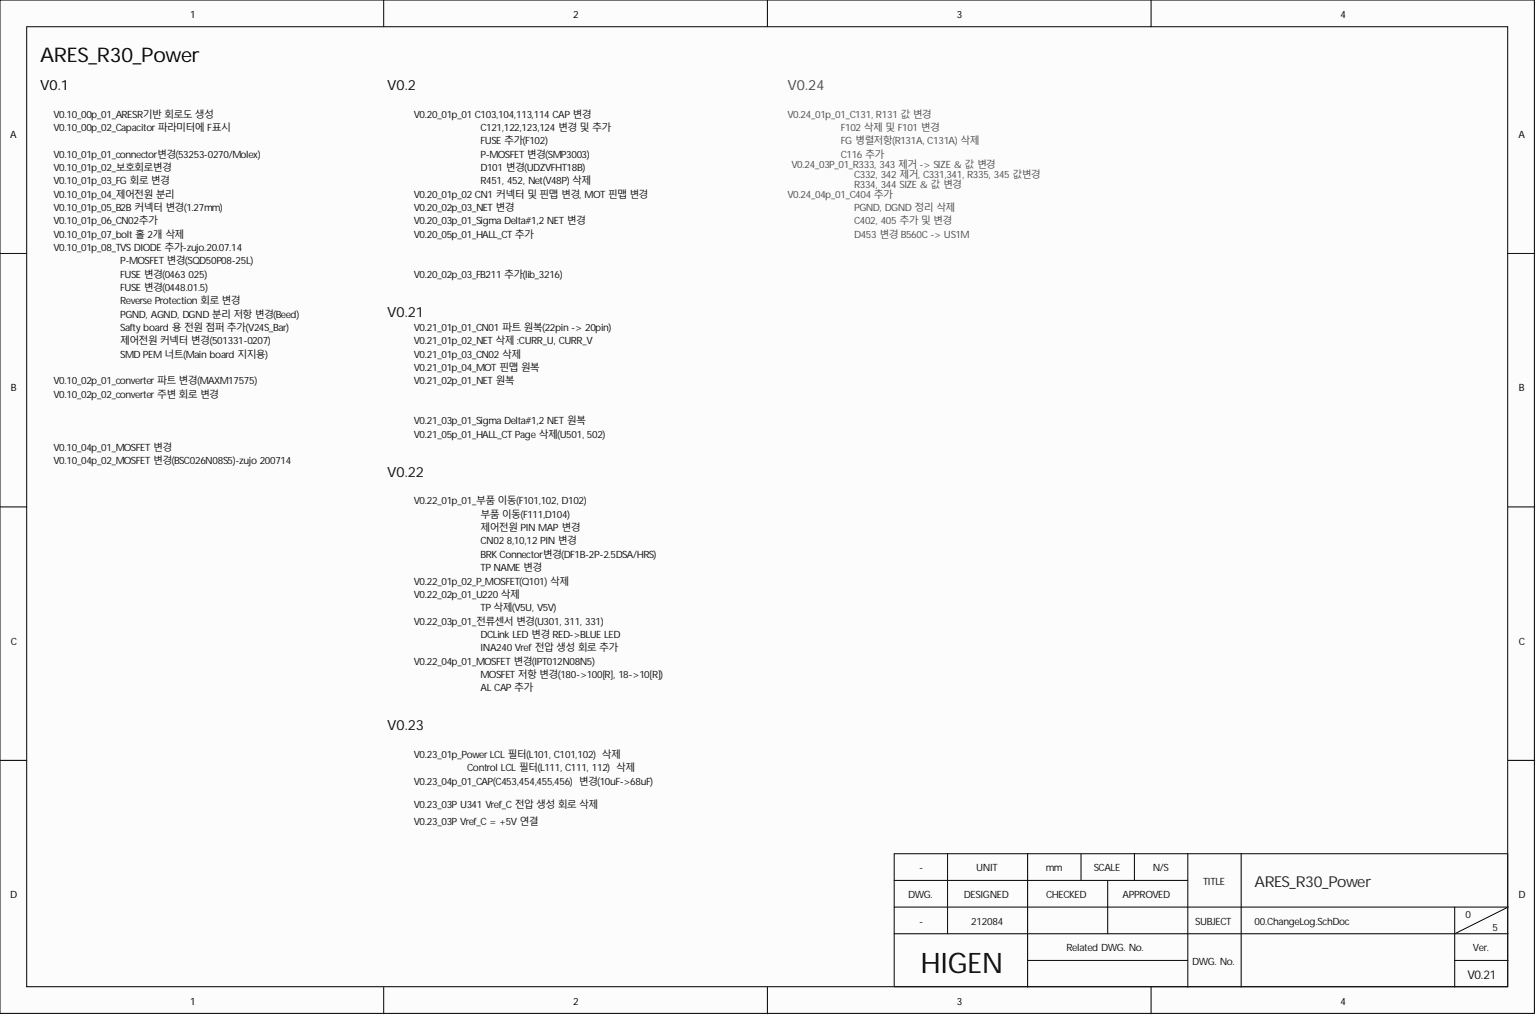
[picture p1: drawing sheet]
<svg xmlns="http://www.w3.org/2000/svg" width="292mm" height="193mm" viewBox="0 0 292 193" stroke-linecap="round" stroke-linejoin="round" font-family="sans-serif">
<defs><g id="words">
<text font-size="5.4" fill="#0e0e0e" x="175" y="184.9">HIGEN</text>
<text font-size="3.8" x="7.6" y="11.8">ARES_R30_Power</text>
<text font-size="2.9" fill="#262626" x="238.6" y="168.6">ARES_R30_Power</text>
<text font-size="2.7" x="7.6" y="17.1">V0.1</text>
<g font-size="2.7" fill="#0e0e0e">
<text x="73.6" y="17.1">V0.2</text>
<text x="73.6" y="60.2">V0.21</text>
<text x="73.6" y="90.6">V0.22</text>
<text x="73.6" y="138.8">V0.23</text>
</g>
<text font-size="2.7" fill="#4c4c4c" x="149.7" y="17.1">V0.24</text>
<text font-size="2.3" fill="#0e0e0e" x="279.1" y="186.1">V0.21</text>
<g font-size="1.9">
<text x="36.2" y="3.3">1</text>
<text x="109" y="3.3">2</text>
<text x="182" y="3.3">3</text>
<text x="254.9" y="3.3">4</text>
<text x="2" y="26.2">A</text>
<text x="288.7" y="26.2">A</text>
<text x="2" y="74.4">B</text>
<text x="288.8" y="74.4">B</text>
<text x="2" y="122.5">C</text>
<text x="288.8" y="122.5">C</text>
<text x="2" y="170.7">D</text>
<text x="288.7" y="170.7">D</text>
<text x="36.2" y="191">1</text>
<text x="109" y="191">2</text>
<text x="182" y="191">3</text>
<text x="254.9" y="191">4</text>
</g>
<g font-size="1.9" fill="#0e0e0e">
<text x="10.2" y="22.4">V0.10_00p_01_ARESR기반 회로도 생성</text>
<text x="78.7" y="22.4">V0.20_01p_01 C103,104,113,114 CAP 변경</text>
<text x="10.2" y="24.9">V0.10_00p_02_Capacitor 파라미터에 F표시</text>
<text x="10.2" y="30">V0.10_01p_01_connector변경(53253-0270/Molex)</text>
<text x="91.4" y="24.9">C121,122,123,124 변경 및 추가</text>
<text x="91.4" y="27.4">FUSE 추가(F102)</text>
<text x="91.4" y="30">P-MOSFET 변경(SMP3003)</text>
<text x="10.2" y="32.5">V0.10_01p_02_보호회로변경</text>
<text x="10.2" y="35">V0.10_01p_03_FG 회로 변경</text>
<text x="91.4" y="32.5">D101 변경(UDZVFHT18B)</text>
<text x="91.4" y="35">R451, 452, Net(V48P) 삭제</text>
<text x="10.2" y="37.6">V0.10_01p_04_제어전원 분리</text>
<text x="10.2" y="40.1">V0.10_01p_05_B2B 커넥터 변경(1.27mm)</text>
<text x="78.7" y="40.1">V0.20_02p_03_NET 변경</text>
<text x="78.7" y="37.6">V0.20_01p_02 CN1 커넥터 및 핀맵 변경, MOT 핀맵 변경</text>
<text x="10.2" y="42.7">V0.10_01p_06_CN02추가</text>
<text x="10.2" y="45.2">V0.10_01p_07_bolt 홀 2개 삭제</text>
<text x="10.2" y="47.7">V0.10_01p_08_TVS DIODE 추가-zujo.20.07.14</text>
<text x="78.7" y="45.2">V0.20_05p_01_HALL_CT 추가</text>
<text x="78.7" y="42.7">V0.20_03p_01_Sigma Delta#1,2 NET 변경</text>
<text x="22.8" y="52.8">FUSE 변경(0463</text>
<text x="22.8" y="50.3">P-MOSFET 변경(SQD50P08-25L)</text>
<text x="35.8" y="52.8">025)</text>
<text x="78.7" y="52.8">V0.20_02p_03_FB211 추가(lib_3216)</text>
<text x="22.8" y="57.9">Reverse Protection 회로 변경</text>
<text x="22.8" y="55.3">FUSE 변경(0448.01.5)</text>
<text x="22.8" y="60.4">PGND, AGND, DGND 분리 저항 변경(Beed)</text>
<text x="22.8" y="62.9">Safty board 용 전원 점퍼 추가(V24S_Bar)</text>
<text x="22.8" y="65.5">제어전원 커넥터 변경(501331-0207)</text>
<text x="78.7" y="62.9">V0.21_01p_01_CN01 파트 원복(22pin -&gt; 20pin)</text>
<text x="78.7" y="65.5">V0.21_01p_02_NET 삭제 :CURR_U, CURR_V</text>
<text x="22.8" y="68">SMD PEM 너트(Main board 지지용)</text>
<text x="78.7" y="68">V0.21_01p_03_CN02 삭제</text>
<text x="78.7" y="70.5">V0.21_01p_04_MOT 핀맵 원복</text>
<text x="10.2" y="73.1">V0.10_02p_01_converter 파트 변경(MAXM17575)</text>
<text x="10.2" y="75.6">V0.10_02p_02_converter 주변 회로 변경</text>
<text x="78.7" y="73.1">V0.21_02p_01_NET 원복</text>
<text x="78.7" y="83.2">V0.21_05p_01_HALL_CT Page 삭제(U501, 502)</text>
<text x="78.7" y="80.7">V0.21_03p_01_Sigma Delta#1,2 NET 원복</text>
<text x="10.2" y="85.8">V0.10_04p_01_MOSFET 변경</text>
<text x="10.2" y="88.3">V0.10_04p_02_MOSFET 변경(BSC026N08S5)-zujo 200714</text>
<text x="78.7" y="95.9">V0.22_01p_01_부품 이동(F101,102, D102)</text>
<text x="91.4" y="101">제어전원 PIN MAP 변경</text>
<text x="91.4" y="98.4">부품 이동(F111,D104)</text>
<text x="91.4" y="103.5">CN02</text>
<text x="91.4" y="106.1">BRK Connector변경(DF1B-2P-2.5DSA/HRS)</text>
<text x="96.4" y="103.5">8,10,12 PIN 변경</text>
<text x="78.7" y="113.7">V0.22_02p_01_U220삭제</text>
<text x="78.7" y="111.1">V0.22_01p_02_P_MOSFET(Q101) 삭제</text>
<text x="91.4" y="108.6">TP NAME 변경</text>
<text x="78.7" y="118.7">V0.22_03p_01_전류센서 변경(U301, 311, 331)</text>
<text x="91.4" y="116.2">TP 삭제(V5U, V5V)</text>
<text x="91.4" y="121.3">DCLink LED 변경 RED-&gt;BLUE LED</text>
<text x="91.4" y="123.8">INA240Vref 전압 생성 회로 추가</text>
<text x="78.7" y="126.3">V0.22_04p_01_MOSFET 변경(IPT012N08N5)</text>
<text x="91.4" y="128.9">MOSFET 저항 변경(180-&gt;100[R], 18-&gt;10[R])</text>
<text x="91.4" y="131.4">AL CAP 추가</text>
<text x="78.7" y="144.1">V0.23_01p_Power LCL 필터(L101, C101,102) 삭제</text>
<text x="78.7" y="149.2">V0.23_04p_01_CAP(C453,454,455,456) 변경(10uF-&gt;68uF)</text>
<text x="88.8" y="146.6">Control LCL 필터(L111, C111, 112) 삭제</text>
<text x="78.7" y="153.6">V0.23_03P U341 Vref_C 전압 생성 회로 삭제</text>
<text x="78.7" y="156.8">V0.23_03P Vref_C = +5V 연결</text>
<text x="174.8" y="165.6">-</text>
<text x="185.7" y="165.6">UNIT</text>
<text x="198.9" y="165.6">mm</text>
<text x="208" y="165.6">SCALE</text>
<text x="219.2" y="165.6">N/S</text>
<text x="172.7" y="170.7">DWG.</text>
<text x="183.3" y="170.7">DESIGNED</text>
<text x="199" y="170.7">CHECKED</text>
<text x="213.5" y="170.7">APPROVED</text>
<text x="228.8" y="168.2">TITLE</text>
<text x="174.8" y="175.8">-</text>
<text x="184.7" y="175.8">212084</text>
<text x="227.3" y="175.8">SUBJECT</text>
<text x="238.6" y="175.8">00.ChangeLog.SchDoc</text>
<text x="278.7" y="174.5">0</text>
<text x="283.8" y="177.1">5</text>
<text x="202.8" y="180.9">Related DWG. No.</text>
<text x="226.7" y="183.4">DWG. No.</text>
<text x="280.1" y="180.9">Ver.</text>
</g>
<g font-size="1.9" fill="#4c4c4c">
<text x="149.7" y="22.4">V0.24_01p_01_C131, R131 값 변경</text>
<text x="159.9" y="27.4">FG 병렬저항(R131A, C131A) 삭제</text>
<text x="159.9" y="24.9">F102 삭제 및 F101 변경</text>
<text x="159.9" y="30">C116 추가</text>
<text x="150.5" y="31.9">V0.24_03P_01_R333, 343 제거 -&gt; SIZE &amp; 값 변경</text>
<text x="162.4" y="35.7">R334, 344 SIZE &amp; 값 변경</text>
<text x="162.4" y="33.8">C332, 342 제거, C331,341, R335, 345 값변경</text>
<text x="149.7" y="37.6">V0.24_04p_01_C404 추가</text>
<text x="162.4" y="40.1">PGND, DGND 정리 삭제</text>
<text x="162.4" y="42.7">C402, 405 추가 및 변경</text>
<text x="162.4" y="45.2">D453 변경 B560C -&gt; US1M</text>
</g>
</g></defs>
<g fill="#fcfcfc" stroke="#000" stroke-width=".19">
<path d="M0 0h291.8v192.7h-291.8z"/>
<path d="M5.1 5.1h281.6v182.5h-281.6z"/>
</g>
<g fill="none" stroke="#000" stroke-width=".19">
<path d="M73 0v5.1M145.9 0v5.1M218.9 0v5.1M0 48.2h5.1M286.8 48.2h5.1M0 96.4h5.1M286.8 96.4h5.1M0 144.6h5.1M286.8 144.6h5.1M170 162.3h116.7v25.3h-116.7zM170 172.5h116.8l-10.2 5M170 167.4h55.9"/>
<path d="M170 177.5h116.8M180.2 162.3v15.2M195.4 162.3v25.4M205.6 162.3v5.1M210.7 167.4v10.1M215.7 162.3v5.1M225.9 162.3v25.4M236 162.3v25.4M276.6 172.5v15.2M73 187.7v5M145.9 187.7v5M195.4 182.6h30.5"/>
<path d="M218.9 187.7v5M276.6 182.6h10.2"/>
</g>
<use href="#words"/>
</svg>
